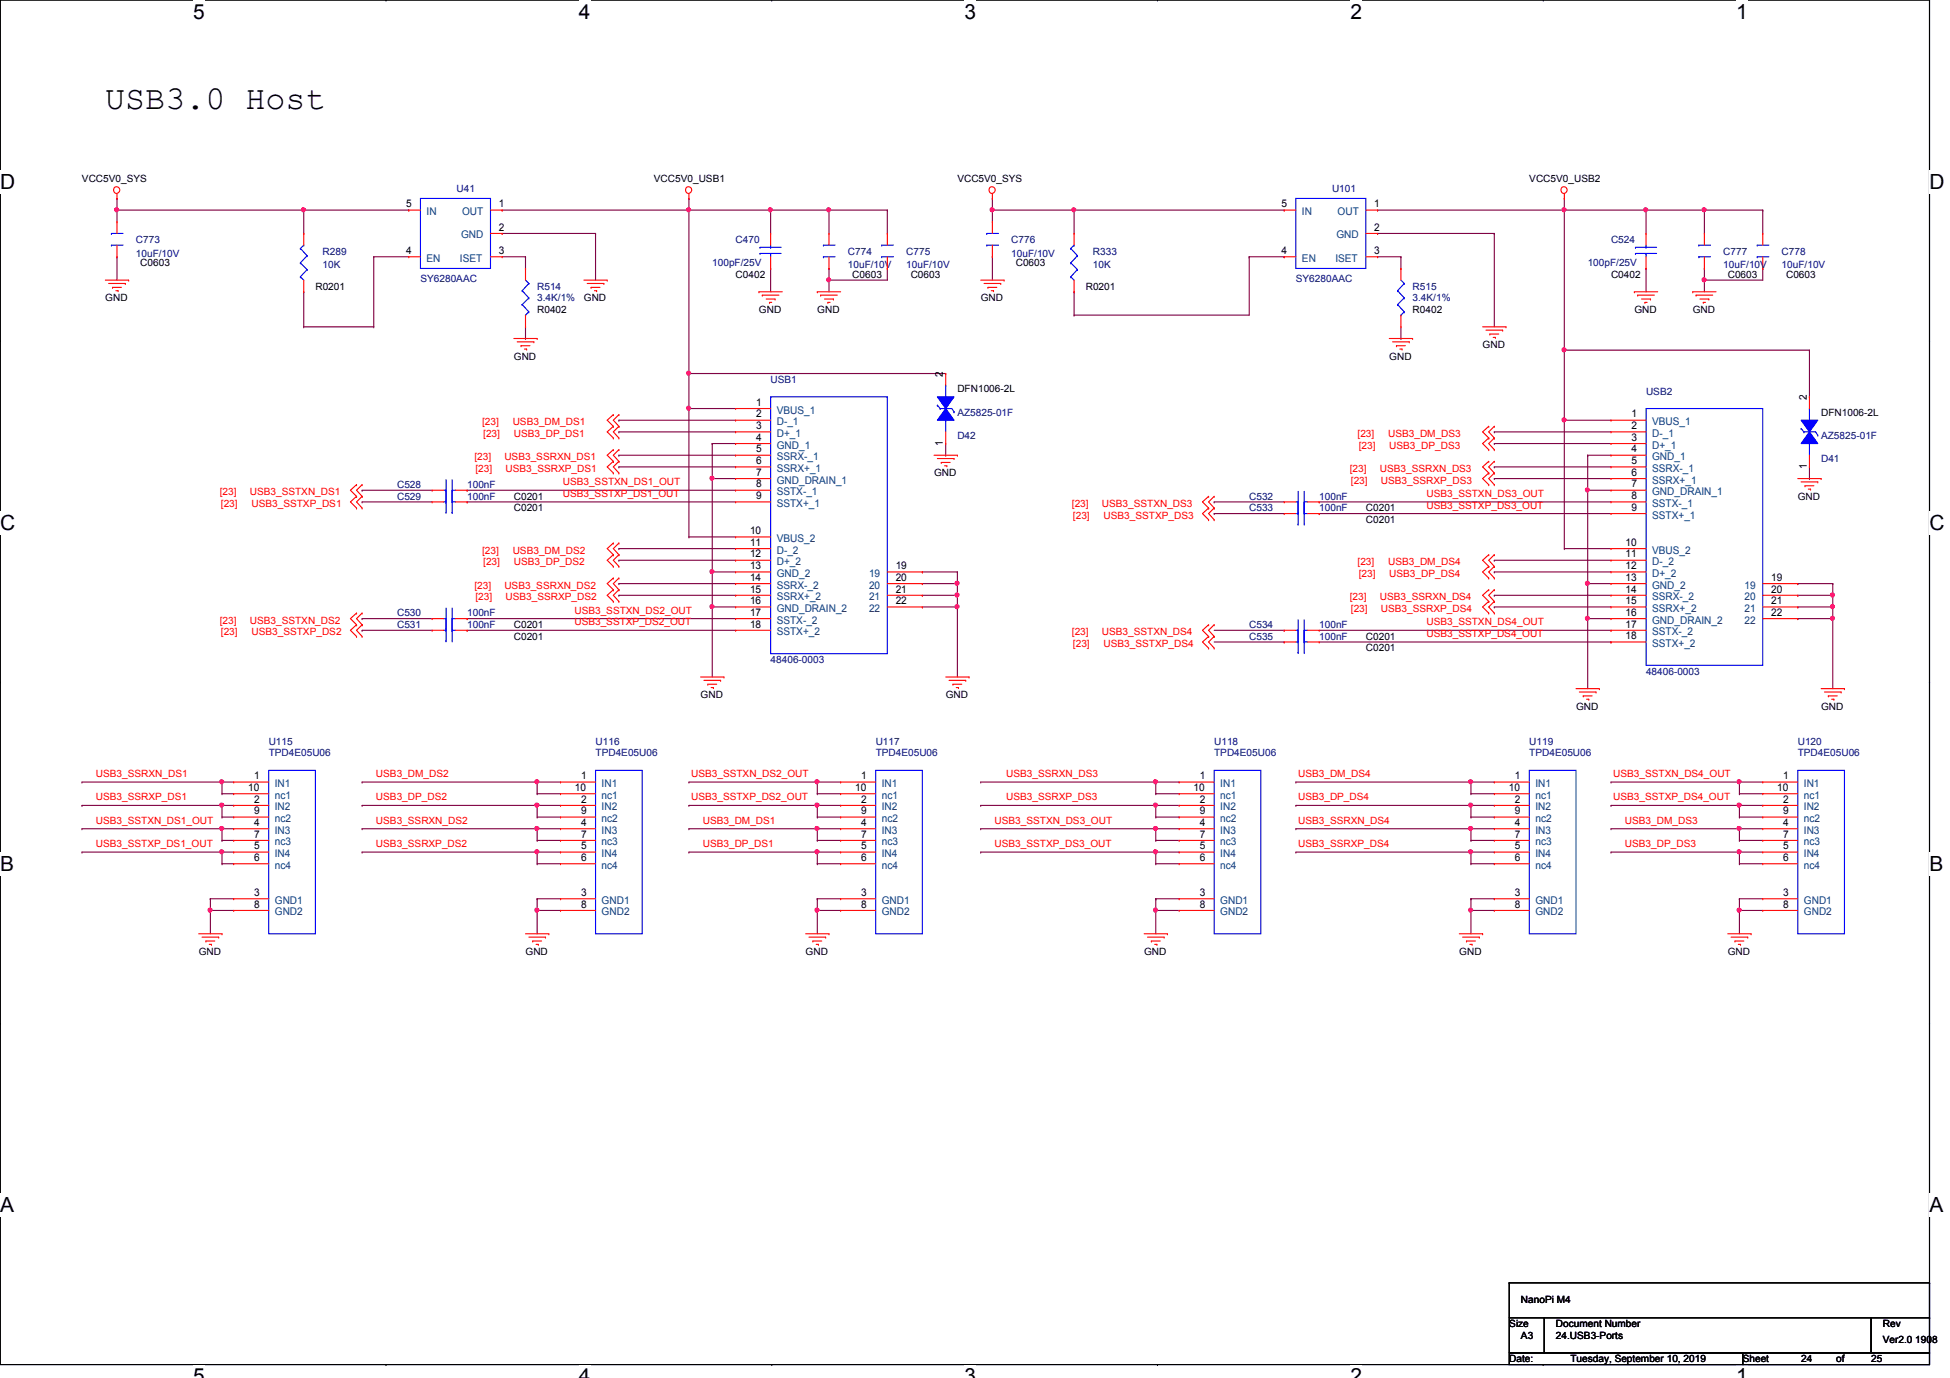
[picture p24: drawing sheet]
<svg xmlns="http://www.w3.org/2000/svg" width="297mm" height="210mm" viewBox="0 0 297 210" stroke-linecap="round" stroke-linejoin="round" font-family="sans-serif">
<defs><g id="words">
<text font-size="5.1" x="16" y="16.6">USB3.0 Host</text>
<g font-size="3.2">
<text x="29.4" y="2.9">5</text>
<text x="88.2" y="2.9">4</text>
<text x="146.9" y="2.9">3</text>
<text x="205.7" y="2.9">2</text>
<text x="264.5" y="2.9">1</text>
<text x="0" y="28.8">D</text>
<text x="293.9" y="28.8">D</text>
<text x="0" y="80.7">C</text>
<text x="293.9" y="80.7">C</text>
<text x="0" y="132.7">B</text>
<text x="293.9" y="132.7">B</text>
<text x="0" y="184.7">A</text>
<text x="293.9" y="184.7">A</text>
<text x="29.4" y="210.7">5</text>
<text x="88.2" y="210.7">4</text>
<text x="146.9" y="210.7">3</text>
<text x="205.7" y="210.7">2</text>
<text x="264.5" y="210.7">1</text>
</g>
<g font-size="1.6">
<text x="61.8" y="31.6">5</text>
<text x="76" y="31.6">1</text>
<text x="76" y="35.1">2</text>
<text x="195.2" y="31.6">5</text>
<text x="209.3" y="31.6">1</text>
<text x="209.3" y="35.1">2</text>
<text x="61.8" y="38.7">4</text>
<text x="76" y="38.7">3</text>
<text x="195.2" y="38.7">4</text>
<text x="209.3" y="38.7">3</text>
<text x="143.6" y="57.4" transform="rotate(-90 143.6 57.4)">2</text>
<text x="115.2" y="61.8">1</text>
<text x="115.2" y="63.6">2</text>
<text x="115.2" y="65.4">3</text>
<text x="248.5" y="63.6">1</text>
<text x="248.5" y="65.4">2</text>
<text x="275.2" y="61" transform="rotate(-90 275.2 61)">2</text>
<text x="115.2" y="67.1">4</text>
<text x="115.2" y="68.9">5</text>
<text x="115.2" y="70.7">6</text>
<text x="143.6" y="67.9" transform="rotate(-90 143.6 67.9)">1</text>
<text x="248.5" y="67.1">3</text>
<text x="248.5" y="68.9">4</text>
<text x="248.5" y="70.7">5</text>
<text x="275.2" y="71.5" transform="rotate(-90 275.2 71.5)">1</text>
<text x="115.2" y="72.5">7</text>
<text x="115.2" y="74.3">8</text>
<text x="115.2" y="76">9</text>
<text x="248.5" y="72.5">6</text>
<text x="248.5" y="74.3">7</text>
<text x="248.5" y="76">8</text>
<text x="248.5" y="77.8">9</text>
<text x="114.3" y="81.4">10</text>
<text x="114.3" y="83.1">11</text>
<text x="247.6" y="83.1">10</text>
<text x="114.3" y="84.9">12</text>
<text x="114.3" y="86.7">13</text>
<text x="114.3" y="88.5">14</text>
<text x="136.4" y="86.7">19</text>
<text x="136.4" y="88.5">20</text>
<text x="247.6" y="84.9">11</text>
<text x="247.6" y="86.7">12</text>
<text x="247.6" y="88.5">13</text>
<text x="269.8" y="88.5">19</text>
<text x="114.3" y="90.3">15</text>
<text x="114.3" y="92">16</text>
<text x="114.3" y="93.8">17</text>
<text x="114.3" y="95.6">18</text>
<text x="136.4" y="90.3">21</text>
<text x="136.4" y="92">22</text>
<text x="247.6" y="90.3">14</text>
<text x="247.6" y="92">15</text>
<text x="247.6" y="93.8">16</text>
<text x="247.6" y="95.6">17</text>
<text x="269.8" y="90.3">20</text>
<text x="269.8" y="92">21</text>
<text x="269.8" y="93.8">22</text>
<text x="247.6" y="97.4">18</text>
<text x="38.7" y="118.7">1</text>
<text x="88.5" y="118.7">1</text>
<text x="131.2" y="118.7">1</text>
<text x="182.7" y="118.7">1</text>
<text x="230.8" y="118.7">1</text>
<text x="271.7" y="118.7">1</text>
<text x="37.8" y="120.5">10</text>
<text x="38.7" y="122.3">2</text>
<text x="38.7" y="125.8">4</text>
<text x="38.7" y="124">9</text>
<text x="87.6" y="120.5">10</text>
<text x="88.5" y="122.3">2</text>
<text x="88.5" y="125.8">4</text>
<text x="88.5" y="124">9</text>
<text x="130.3" y="120.5">10</text>
<text x="131.2" y="122.3">2</text>
<text x="131.2" y="125.8">4</text>
<text x="131.2" y="124">9</text>
<text x="181.8" y="120.5">10</text>
<text x="182.7" y="122.3">2</text>
<text x="182.7" y="125.8">4</text>
<text x="182.7" y="124">9</text>
<text x="229.8" y="120.5">10</text>
<text x="230.8" y="122.3">2</text>
<text x="230.8" y="125.8">4</text>
<text x="230.8" y="124">9</text>
<text x="270.7" y="120.5">10</text>
<text x="271.7" y="122.3">2</text>
<text x="271.7" y="125.8">4</text>
<text x="271.7" y="124">9</text>
<text x="38.7" y="129.4">5</text>
<text x="38.7" y="131.1">6</text>
<text x="38.7" y="127.6">7</text>
<text x="88.5" y="129.4">5</text>
<text x="88.5" y="131.1">6</text>
<text x="88.5" y="127.6">7</text>
<text x="131.2" y="129.4">5</text>
<text x="131.2" y="131.1">6</text>
<text x="131.2" y="127.6">7</text>
<text x="182.7" y="129.4">5</text>
<text x="182.7" y="131.1">6</text>
<text x="182.7" y="127.6">7</text>
<text x="230.8" y="129.4">5</text>
<text x="230.8" y="131.1">6</text>
<text x="230.8" y="127.6">7</text>
<text x="271.7" y="129.4">5</text>
<text x="271.7" y="131.1">6</text>
<text x="271.7" y="127.6">7</text>
<text x="38.7" y="136.5">3</text>
<text x="88.5" y="136.5">3</text>
<text x="131.2" y="136.5">3</text>
<text x="182.7" y="136.5">3</text>
<text x="230.8" y="136.5">3</text>
<text x="271.7" y="136.5">3</text>
<text x="38.7" y="138.3">8</text>
<text x="88.5" y="138.3">8</text>
<text x="131.2" y="138.3">8</text>
<text x="182.7" y="138.3">8</text>
<text x="230.8" y="138.3">8</text>
<text x="271.7" y="138.3">8</text>
</g>
<g font-size="1.6" fill="#004080">
<text x="65" y="32.8">IN</text>
<text x="70.4" y="32.8">OUT</text>
<text x="198.3" y="32.8">IN</text>
<text x="203.7" y="32.8">OUT</text>
<text x="65" y="39.9">EN</text>
<text x="70.1" y="39.9">ISET</text>
<text x="70.2" y="36.3">GND</text>
<text x="198.3" y="39.9">EN</text>
<text x="203.4" y="39.9">ISET</text>
<text x="203.6" y="36.3">GND</text>
<text x="118.3" y="63">VBUS_1</text>
<text x="118.3" y="64.8">D-_1</text>
<text x="251.7" y="64.8">VBUS_1</text>
<text x="118.3" y="66.5">D+_1</text>
<text x="118.3" y="68.3">GND_1</text>
<text x="118.3" y="70.1">SSRX-_1</text>
<text x="118.3" y="71.9">SSRX+_1</text>
<text x="251.7" y="66.5">D-_1</text>
<text x="251.7" y="68.3">D+_1</text>
<text x="251.7" y="70.1">GND_1</text>
<text x="251.7" y="71.9">SSRX-_1</text>
<text x="118.3" y="73.7">GND_DRAIN_1</text>
<text x="118.3" y="75.4">SSTX-_1</text>
<text x="118.3" y="77.2">SSTX+_1</text>
<text x="251.7" y="73.7">SSRX+_1</text>
<text x="251.7" y="75.4">GND_DRAIN_1</text>
<text x="251.7" y="77.2">SSTX-_1</text>
<text x="118.3" y="82.6">VBUS_2</text>
<text x="251.7" y="79">SSTX+_1</text>
<text x="118.3" y="84.3">D-_2</text>
<text x="118.3" y="86.1">D+_2</text>
<text x="118.3" y="87.9">GND_2</text>
<text x="118.3" y="89.7">SSRX-_2</text>
<text x="132.4" y="87.9">19</text>
<text x="132.4" y="89.7">20</text>
<text x="251.7" y="84.3">VBUS_2</text>
<text x="251.7" y="86.1">D-_2</text>
<text x="251.7" y="87.9">D+_2</text>
<text x="251.7" y="89.7">GND_2</text>
<text x="265.7" y="89.7">19</text>
<text x="118.3" y="91.4">SSRX+_2</text>
<text x="118.3" y="93.2">GND_DRAIN_2</text>
<text x="118.3" y="95">SSTX-_2</text>
<text x="132.4" y="91.4">21</text>
<text x="132.4" y="93.2">22</text>
<text x="251.7" y="91.4">SSRX-_2</text>
<text x="251.7" y="93.2">SSRX+_2</text>
<text x="251.7" y="95">GND_DRAIN_2</text>
<text x="265.7" y="91.4">20</text>
<text x="265.7" y="93.2">21</text>
<text x="265.7" y="95">22</text>
<text x="118.3" y="96.8">SSTX+_2</text>
<text x="251.7" y="96.8">SSTX-_2</text>
<text x="251.7" y="98.6">SSTX+_2</text>
<text x="41.9" y="119.9">IN1</text>
<text x="91.6" y="119.9">IN1</text>
<text x="134.3" y="119.9">IN1</text>
<text x="185.9" y="119.9">IN1</text>
<text x="233.9" y="119.9">IN1</text>
<text x="274.8" y="119.9">IN1</text>
<text x="41.9" y="123.4">IN2</text>
<text x="41.9" y="125.2">nc2</text>
<text x="41.9" y="121.7">nc1</text>
<text x="91.6" y="123.4">IN2</text>
<text x="91.6" y="125.2">nc2</text>
<text x="91.6" y="121.7">nc1</text>
<text x="134.3" y="123.4">IN2</text>
<text x="134.3" y="125.2">nc2</text>
<text x="134.3" y="121.7">nc1</text>
<text x="185.9" y="123.4">IN2</text>
<text x="185.9" y="125.2">nc2</text>
<text x="185.9" y="121.7">nc1</text>
<text x="233.9" y="123.4">IN2</text>
<text x="233.9" y="125.2">nc2</text>
<text x="233.9" y="121.7">nc1</text>
<text x="274.8" y="123.4">IN2</text>
<text x="274.8" y="125.2">nc2</text>
<text x="274.8" y="121.7">nc1</text>
<text x="41.9" y="127">IN3</text>
<text x="41.9" y="130.6">IN4</text>
<text x="41.9" y="128.8">nc3</text>
<text x="91.6" y="127">IN3</text>
<text x="91.6" y="130.6">IN4</text>
<text x="91.6" y="128.8">nc3</text>
<text x="134.3" y="127">IN3</text>
<text x="134.3" y="130.6">IN4</text>
<text x="134.3" y="128.8">nc3</text>
<text x="185.9" y="127">IN3</text>
<text x="185.9" y="130.6">IN4</text>
<text x="185.9" y="128.8">nc3</text>
<text x="233.9" y="127">IN3</text>
<text x="233.9" y="130.6">IN4</text>
<text x="233.9" y="128.8">nc3</text>
<text x="274.8" y="127">IN3</text>
<text x="274.8" y="130.6">IN4</text>
<text x="274.8" y="128.8">nc3</text>
<text x="41.9" y="132.3">nc4</text>
<text x="41.9" y="137.7">GND1</text>
<text x="91.6" y="132.3">nc4</text>
<text x="91.6" y="137.7">GND1</text>
<text x="134.3" y="132.3">nc4</text>
<text x="134.3" y="137.7">GND1</text>
<text x="185.9" y="132.3">nc4</text>
<text x="185.9" y="137.7">GND1</text>
<text x="233.9" y="132.3">nc4</text>
<text x="233.9" y="137.7">GND1</text>
<text x="274.8" y="132.3">nc4</text>
<text x="274.8" y="137.7">GND1</text>
<text x="41.9" y="139.4">GND2</text>
<text x="91.6" y="139.4">GND2</text>
<text x="134.3" y="139.4">GND2</text>
<text x="185.9" y="139.4">GND2</text>
<text x="233.9" y="139.4">GND2</text>
<text x="274.8" y="139.4">GND2</text>
</g>
<g font-size="1.5">
<text x="12.5" y="27.8">VCC5V0_SYS</text>
<text x="99.6" y="27.8">VCC5V0_USB1</text>
<text x="145.8" y="27.8">VCC5V0_SYS</text>
<text x="233" y="27.8">VCC5V0_USB2</text>
<text x="21.4" y="40.6">C0603</text>
<text x="154.7" y="40.6">C0603</text>
<text x="16" y="45.9">GND</text>
<text x="48" y="44.1">R0201</text>
<text x="81.8" y="47.7">R0402</text>
<text x="88.9" y="45.9">GND</text>
<text x="112.1" y="42.3">C0402</text>
<text x="115.6" y="47.7">GND</text>
<text x="124.5" y="47.7">GND</text>
<text x="129.8" y="42.3">C0603</text>
<text x="138.7" y="42.3">C0603</text>
<text x="149.4" y="45.9">GND</text>
<text x="165.4" y="44.1">R0201</text>
<text x="215.2" y="47.7">R0402</text>
<text x="245.4" y="42.3">C0402</text>
<text x="249" y="47.7">GND</text>
<text x="257.8" y="47.7">GND</text>
<text x="263.2" y="42.3">C0603</text>
<text x="272.1" y="42.3">C0603</text>
<text x="225.8" y="53">GND</text>
<text x="78.3" y="54.8">GND</text>
<text x="145.8" y="59.8">DFN1006-2L</text>
<text x="211.6" y="54.8">GND</text>
<text x="277.4" y="63.3">DFN1006-2L</text>
<text x="78.3" y="76.1">C0201</text>
<text x="78.3" y="77.9">C0201</text>
<text x="142.3" y="72.6">GND</text>
<text x="208.1" y="77.9">C0201</text>
<text x="273.9" y="76.1">GND</text>
<text x="208.1" y="79.7">C0201</text>
<text x="78.3" y="95.7">C0201</text>
<text x="78.3" y="97.5">C0201</text>
<text x="208.1" y="97.5">C0201</text>
<text x="208.1" y="99.2">C0201</text>
<text x="106.7" y="106.3">GND</text>
<text x="144.1" y="106.3">GND</text>
<text x="240.1" y="108.1">GND</text>
<text x="277.4" y="108.1">GND</text>
<text x="30.3" y="145.5">GND</text>
<text x="80" y="145.5">GND</text>
<text x="122.7" y="145.5">GND</text>
<text x="174.3" y="145.5">GND</text>
<text x="222.3" y="145.5">GND</text>
<text x="263.2" y="145.5">GND</text>
<text x="229.9" y="202.2">Size</text>
<text x="231.7" y="198.5">NanoPi M4</text>
<text x="231.7" y="204">A3</text>
<text x="237" y="202.2">Document Number</text>
<text x="237" y="204">24.USB3-Ports</text>
<text x="286.8" y="202.2">Rev</text>
<text x="229.9" y="207.5">Date:</text>
<text x="239.2" y="207.5">Tuesday, September 10, 2019</text>
<text x="265.5" y="207.5">Sheet</text>
<text x="274.4" y="207.5">24</text>
<text x="279.7" y="207.5">of</text>
<text x="285" y="207.5">25</text>
<text x="286.8" y="204.6">Ver2.0 1908</text>
</g>
<g font-size="1.5" fill="#000080">
<text x="69.6" y="29.2">U41</text>
<text x="202.9" y="29.2">U101</text>
<text x="20.7" y="37">C773</text>
<text x="20.7" y="39.1">10uF/10V</text>
<text x="49.1" y="38.8">R289</text>
<text x="49.1" y="40.9">10K</text>
<text x="108.5" y="40.6">100pF/25V</text>
<text x="112.1" y="37">C470</text>
<text x="129.2" y="38.8">C774</text>
<text x="129.2" y="40.9">10uF/10V</text>
<text x="138" y="38.8">C775</text>
<text x="138" y="40.9">10uF/10V</text>
<text x="154" y="37">C776</text>
<text x="154" y="39.1">10uF/10V</text>
<text x="166.5" y="38.8">R333</text>
<text x="166.5" y="40.9">10K</text>
<text x="241.8" y="40.6">100pF/25V</text>
<text x="245.4" y="37">C524</text>
<text x="262.5" y="38.8">C777</text>
<text x="262.5" y="40.9">10uF/10V</text>
<text x="271.4" y="38.8">C778</text>
<text x="271.4" y="40.9">10uF/10V</text>
<text x="64" y="43">SY6280AAC</text>
<text x="81.8" y="44.1">R514</text>
<text x="81.8" y="45.9">3.4K/1%</text>
<text x="197.4" y="43">SY6280AAC</text>
<text x="215.2" y="44.1">R515</text>
<text x="215.2" y="45.9">3.4K/1%</text>
<text x="117.4" y="58.3">USB1</text>
<text x="145.8" y="63.3">AZ5825-01F</text>
<text x="250.7" y="60.1">USB2</text>
<text x="145.8" y="66.9">D42</text>
<text x="277.4" y="70.4">D41</text>
<text x="277.4" y="66.9">AZ5825-01F</text>
<text x="60.5" y="74.3">C528</text>
<text x="60.5" y="76.1">C529</text>
<text x="71.2" y="74.3">100nF</text>
<text x="71.2" y="76.1">100nF</text>
<text x="190.3" y="76.1">C532</text>
<text x="190.3" y="77.9">C533</text>
<text x="201" y="76.1">100nF</text>
<text x="201" y="77.9">100nF</text>
<text x="60.5" y="93.9">C530</text>
<text x="60.5" y="95.7">C531</text>
<text x="71.2" y="93.9">100nF</text>
<text x="71.2" y="95.7">100nF</text>
<text x="190.3" y="95.7">C534</text>
<text x="201" y="95.7">100nF</text>
<text x="117.4" y="101">48406-0003</text>
<text x="190.3" y="97.5">C535</text>
<text x="201" y="97.5">100nF</text>
<text x="250.7" y="102.8">48406-0003</text>
<text x="40.9" y="113.5">U115</text>
<text x="90.7" y="113.5">U116</text>
<text x="133.4" y="113.5">U117</text>
<text x="185" y="113.5">U118</text>
<text x="233" y="113.5">U119</text>
<text x="273.9" y="113.5">U120</text>
<text x="40.9" y="115.2">TPD4E05U06</text>
<text x="90.7" y="115.2">TPD4E05U06</text>
<text x="133.4" y="115.2">TPD4E05U06</text>
<text x="185" y="115.2">TPD4E05U06</text>
<text x="233" y="115.2">TPD4E05U06</text>
<text x="273.9" y="115.2">TPD4E05U06</text>
</g>
<g font-size="1.5" fill="#f00">
<text x="73.4" y="64.8">[23]</text>
<text x="78.1" y="64.8">USB3_DM_DS1</text>
<text x="72.3" y="70.1">[23]</text>
<text x="72.4" y="71.9">[23]</text>
<text x="73.6" y="66.5">[23]</text>
<text x="76.8" y="70.1">USB3_SSRXN_DS1</text>
<text x="77" y="71.9">USB3_SSRXP_DS1</text>
<text x="78.3" y="66.5">USB3_DP_DS1</text>
<text x="205.6" y="71.9">[23]</text>
<text x="206.8" y="66.5">[23]</text>
<text x="207" y="68.3">[23]</text>
<text x="210.2" y="71.9">USB3_SSRXN_DS3</text>
<text x="211.5" y="66.5">USB3_DM_DS3</text>
<text x="211.6" y="68.3">USB3_DP_DS3</text>
<text x="33.5" y="75.4">[23]</text>
<text x="33.7" y="77.2">[23]</text>
<text x="38.1" y="75.4">USB3_SSTXN_DS1</text>
<text x="38.3" y="77.2">USB3_SSTXP_DS1</text>
<text x="85.7" y="73.9">USB3_SSTXN_DS1_OUT</text>
<text x="85.7" y="75.7">USB3_SSTXP_DS1_OUT</text>
<text x="163.3" y="77.2">[23]</text>
<text x="167.8" y="77.2">USB3_SSTXN_DS3</text>
<text x="205.8" y="73.7">[23]</text>
<text x="210.4" y="73.7">USB3_SSRXP_DS3</text>
<text x="217.3" y="75.7">USB3_SSTXN_DS3_OUT</text>
<text x="217.3" y="77.5">USB3_SSTXP_DS3_OUT</text>
<text x="163.4" y="79">[23]</text>
<text x="168.1" y="79">USB3_SSTXP_DS3</text>
<text x="72.3" y="89.7">[23]</text>
<text x="73.4" y="84.3">[23]</text>
<text x="73.6" y="86.1">[23]</text>
<text x="76.8" y="89.7">USB3_SSRXN_DS2</text>
<text x="78.1" y="84.3">USB3_DM_DS2</text>
<text x="78.3" y="86.1">USB3_DP_DS2</text>
<text x="206.8" y="86.1">[23]</text>
<text x="207" y="87.9">[23]</text>
<text x="211.5" y="86.1">USB3_DM_DS4</text>
<text x="211.6" y="87.9">USB3_DP_DS4</text>
<text x="33.5" y="95">[23]</text>
<text x="38.1" y="95">USB3_SSTXN_DS2</text>
<text x="72.4" y="91.4">[23]</text>
<text x="77" y="91.4">USB3_SSRXP_DS2</text>
<text x="87.5" y="93.5">USB3_SSTXN_DS2_OUT</text>
<text x="87.5" y="95.3">USB3_SSTXP_DS2_OUT</text>
<text x="205.6" y="91.4">[23]</text>
<text x="205.8" y="93.2">[23]</text>
<text x="210.2" y="91.4">USB3_SSRXN_DS4</text>
<text x="210.4" y="93.2">USB3_SSRXP_DS4</text>
<text x="217.3" y="95.3">USB3_SSTXN_DS4_OUT</text>
<text x="33.7" y="96.8">[23]</text>
<text x="38.3" y="96.8">USB3_SSTXP_DS2</text>
<text x="163.3" y="96.8">[23]</text>
<text x="163.4" y="98.6">[23]</text>
<text x="167.8" y="96.8">USB3_SSTXN_DS4</text>
<text x="168.1" y="98.6">USB3_SSTXP_DS4</text>
<text x="217.3" y="97">USB3_SSTXP_DS4_OUT</text>
<text x="14.6" y="118.4">USB3_SSRXN_DS1</text>
<text x="57.3" y="118.4">USB3_DM_DS2</text>
<text x="105.3" y="118.4">USB3_SSTXN_DS2_OUT</text>
<text x="153.3" y="118.4">USB3_SSRXN_DS3</text>
<text x="197.7" y="118.4">USB3_DM_DS4</text>
<text x="245.7" y="118.4">USB3_SSTXN_DS4_OUT</text>
<text x="14.6" y="121.9">USB3_SSRXP_DS1</text>
<text x="14.6" y="125.5">USB3_SSTXN_DS1_OUT</text>
<text x="57.3" y="121.9">USB3_DP_DS2</text>
<text x="57.3" y="125.5">USB3_SSRXN_DS2</text>
<text x="105.3" y="121.9">USB3_SSTXP_DS2_OUT</text>
<text x="107.1" y="125.5">USB3_DM_DS1</text>
<text x="151.5" y="125.5">USB3_SSTXN_DS3_OUT</text>
<text x="153.3" y="121.9">USB3_SSRXP_DS3</text>
<text x="197.7" y="121.9">USB3_DP_DS4</text>
<text x="197.7" y="125.5">USB3_SSRXN_DS4</text>
<text x="245.7" y="121.9">USB3_SSTXP_DS4_OUT</text>
<text x="247.5" y="125.5">USB3_DM_DS3</text>
<text x="14.6" y="129">USB3_SSTXP_DS1_OUT</text>
<text x="57.3" y="129">USB3_SSRXP_DS2</text>
<text x="107.1" y="129">USB3_DP_DS1</text>
<text x="151.5" y="129">USB3_SSTXP_DS3_OUT</text>
<text x="197.7" y="129">USB3_SSRXP_DS4</text>
<text x="247.5" y="129">USB3_DP_DS3</text>
</g>
</g></defs>
<path d="M0 0h293.9v207.9h-293.9z" fill="none" stroke="#000" stroke-width=".17"/>
<g fill="#fff">
<path d="M29.4 0h1.8v3.6h-1.8z"/>
<path d="M29.4 207.9h1.8v2h-1.8z"/>
</g>
<path d="M58.8 0h.1M58.8 207.9h.1" fill="none" stroke="#000" stroke-width=".17"/>
<g fill="#fff">
<path d="M88.2 0h1.8v3.6h-1.8z"/>
<path d="M88.2 207.9h1.8v2h-1.8z"/>
</g>
<path d="M117.6 0h.1M117.6 207.9h.1" fill="none" stroke="#000" stroke-width=".17"/>
<g fill="#fff">
<path d="M146.9 0h1.8v3.6h-1.8z"/>
<path d="M146.9 207.9h1.8v2h-1.8z"/>
</g>
<path d="M176.3 0h.1M176.3 207.9h.1" fill="none" stroke="#000" stroke-width=".17"/>
<g fill="#fff">
<path d="M205.7 0h1.8v3.6h-1.8z"/>
<path d="M205.7 207.9h1.8v2h-1.8z"/>
</g>
<path d="M235.1 0h.1M235.1 207.9h.1" fill="none" stroke="#000" stroke-width=".17"/>
<g fill="#fff">
<path d="M264.5 0h1.7v3.6h-1.7z"/>
<path d="M264.5 207.9h1.7v2h-1.7z"/>
<path d="M0 25.9h2.3v3.6h-2.3z"/>
<path d="M293.9 25.9h2.3v3.6h-2.3z"/>
<path d="M0 77.8h2.3v3.6h-2.3z"/>
<path d="M293.9 77.8h2.3v3.6h-2.3z"/>
</g>
<path d="M0 51.9h.1M293.9 51.9h.1" fill="none" stroke="#000" stroke-width=".17"/>
<g fill="#fff">
<path d="M0 129.8h2.2v3.6h-2.2z"/>
<path d="M293.9 129.8h2.1v3.6h-2.1z"/>
</g>
<path d="M0 103.9h.1M293.9 103.9h.1" fill="none" stroke="#000" stroke-width=".17"/>
<path d="M0 103.9h.1M293.9 103.9h.1" fill="none" stroke="#000" stroke-width=".15"/>
<g fill="#fff">
<path d="M0 181.8h2.2v3.6h-2.2z"/>
<path d="M293.9 181.8h2.1v3.6h-2.1z"/>
</g>
<path d="M0 155.9h.1M293.9 155.9h.1" fill="none" stroke="#000" stroke-width=".17"/>
<path d="M104.9 32v24.9M104.9 56.9h.1" fill="none" stroke="#800040" stroke-width=".17"/>
<circle cx="104.9" cy="32" r=".31" fill="#f0f"/>
<circle cx="104.9" cy="32" r=".31" fill="none" stroke="#f0f" stroke-width=".17"/>
<circle cx="104.9" cy="56.8" r=".31" fill="#f0f"/>
<circle cx="104.9" cy="56.8" r=".31" fill="none" stroke="#f0f" stroke-width=".17"/>
<path d="M104.9 32h.1M104.9 32h21.4M117.4 32h.1M117.4 32v3.6M126.3 32h.1M126.3 32v3.6M117.4 40.9h.1M117.4 40.9v3.5M126.3 42.7h.1M126.3 42.7v1.7" fill="none" stroke="#800040" stroke-width=".17"/>
<circle cx="117.3" cy="32" r=".31" fill="#f0f"/>
<circle cx="117.3" cy="32" r=".31" fill="none" stroke="#f0f" stroke-width=".17"/>
<path d="M126.3 32h.1M126.3 32h8.9" fill="none" stroke="#800040" stroke-width=".17"/>
<circle cx="126.2" cy="32" r=".31" fill="#f0f"/>
<circle cx="126.2" cy="32" r=".31" fill="none" stroke="#f0f" stroke-width=".17"/>
<path d="M135.2 32h.1M135.2 32v3.6M126.3 42.7h.1M126.3 42.7h8.9" fill="none" stroke="#800040" stroke-width=".17"/>
<circle cx="126.2" cy="42.6" r=".31" fill="#f0f"/>
<circle cx="126.2" cy="42.6" r=".31" fill="none" stroke="#f0f" stroke-width=".17"/>
<path d="M17.8 32h28.5M46.3 32h.1M76.5 32h.1M76.5 32h28.4M90.7 35.6h.1M90.7 35.6v7.1M126.3 40.9h.1M126.3 40.9v1.8M135.2 40.9h.1M135.2 40.9v1.8" fill="none" stroke="#800040" stroke-width=".17"/>
<circle cx="17.8" cy="32" r=".31" fill="#f0f"/>
<circle cx="17.8" cy="32" r=".31" fill="none" stroke="#f0f" stroke-width=".17"/>
<circle cx="46.2" cy="32" r=".31" fill="#f0f"/>
<circle cx="46.2" cy="32" r=".31" fill="none" stroke="#f0f" stroke-width=".17"/>
<g fill="none" stroke="#800040" stroke-width=".17">
<path d="M17.8 30.2h.1M17.8 39.1h.1M17.8 32h.1M17.8 30.2v3.6M17.8 39.1v3.6M56.9 39.1h.1M56.9 39.1h5.4M56.9 39.1v10.7M76.5 35.6h.1M76.5 35.6h14.2M46.3 49.8h.1M46.3 49.8h10.6"/>
<path d="M56.9 49.8h.1M104.9 62.2h.1M104.9 62.2h7.2M104.9 62.2v19.6M104.9 81.8h.1M104.9 81.8h7.2"/>
</g>
<circle cx="104.9" cy="62.2" r=".31" fill="#f0f"/>
<circle cx="104.9" cy="62.2" r=".31" fill="none" stroke="#f0f" stroke-width=".17"/>
<g fill="none" stroke="#800040" stroke-width=".17">
<path d="M108.5 67.6h.1M108.5 67.6v5.3M108.5 67.6h3.6M108.5 87.1h.1M108.5 87.1v5.4M108.5 87.1h3.6M140.5 87.1h.1M140.5 88.9h.1M140.5 87.1h5.3M140.5 88.9h5.3M145.8 87.1h.1M145.8 88.9h.1"/>
<path d="M145.8 87.1v3.6"/>
</g>
<circle cx="145.8" cy="88.8" r=".31" fill="#f0f"/>
<circle cx="145.8" cy="88.8" r=".31" fill="none" stroke="#f0f" stroke-width=".17"/>
<path d="M140.5 90.7h.1M140.5 90.7h5.3M145.8 90.7h.1M145.8 90.7v1.8" fill="none" stroke="#800040" stroke-width=".17"/>
<circle cx="145.8" cy="92.4" r=".31" fill="#f0f"/>
<circle cx="145.8" cy="92.4" r=".31" fill="none" stroke="#f0f" stroke-width=".17"/>
<circle cx="145.8" cy="90.6" r=".31" fill="#f0f"/>
<circle cx="145.8" cy="90.6" r=".31" fill="none" stroke="#f0f" stroke-width=".17"/>
<path d="M108.5 72.9h.1M108.5 72.9h3.6M108.5 72.9v14.2M140.5 92.5h.1M140.5 92.5h5.3M145.8 92.5h.1M145.8 92.5v10.6" fill="none" stroke="#800040" stroke-width=".17"/>
<circle cx="108.4" cy="87.1" r=".31" fill="#f0f"/>
<circle cx="108.4" cy="87.1" r=".31" fill="none" stroke="#f0f" stroke-width=".17"/>
<circle cx="108.4" cy="72.8" r=".31" fill="#f0f"/>
<circle cx="108.4" cy="72.8" r=".31" fill="none" stroke="#f0f" stroke-width=".17"/>
<path d="M108.5 92.5h.1M108.5 92.5h3.6" fill="none" stroke="#800040" stroke-width=".17"/>
<circle cx="108.4" cy="92.4" r=".31" fill="#f0f"/>
<circle cx="108.4" cy="92.4" r=".31" fill="none" stroke="#f0f" stroke-width=".17"/>
<path d="M238.3 32v21.3M238.3 53.3h.1M108.5 92.5h.1M108.5 92.5v10.6" fill="none" stroke="#800040" stroke-width=".17"/>
<circle cx="238.2" cy="53.3" r=".31" fill="#f0f"/>
<circle cx="238.2" cy="53.3" r=".31" fill="none" stroke="#f0f" stroke-width=".17"/>
<path d="M238.3 64h.1M238.3 64h7.1M238.3 64v19.6M238.3 83.6h.1M238.3 83.6h7.1" fill="none" stroke="#800040" stroke-width=".17"/>
<circle cx="238.2" cy="64" r=".31" fill="#f0f"/>
<circle cx="238.2" cy="64" r=".31" fill="none" stroke="#f0f" stroke-width=".17"/>
<g fill="none" stroke="#800040" stroke-width=".17">
<path d="M241.8 69.3h.1M241.8 69.3v5.4M241.8 69.3h3.6M241.8 88.9h.1M241.8 88.9v5.3M241.8 88.9h3.6M273.9 88.9h.1M273.9 90.7h.1M273.9 88.9h5.3M273.9 90.7h5.3M279.2 88.9h.1M279.2 90.7h.1"/>
<path d="M279.2 88.9v3.6"/>
</g>
<circle cx="279.1" cy="92.4" r=".31" fill="#f0f"/>
<circle cx="279.1" cy="92.4" r=".31" fill="none" stroke="#f0f" stroke-width=".17"/>
<circle cx="279.1" cy="90.6" r=".31" fill="#f0f"/>
<circle cx="279.1" cy="90.6" r=".31" fill="none" stroke="#f0f" stroke-width=".17"/>
<path d="M273.9 92.5h.1M273.9 94.2h.1M273.9 92.5h5.3M273.9 94.2h5.3M279.2 92.5h.1M279.2 94.2h.1M279.2 92.5v12.4" fill="none" stroke="#800040" stroke-width=".17"/>
<circle cx="279.1" cy="94.2" r=".31" fill="#f0f"/>
<circle cx="279.1" cy="94.2" r=".31" fill="none" stroke="#f0f" stroke-width=".17"/>
<path d="M241.8 74.7h.1M241.8 74.7h3.6M241.8 74.7v14.2" fill="none" stroke="#800040" stroke-width=".17"/>
<circle cx="241.8" cy="88.8" r=".31" fill="#f0f"/>
<circle cx="241.8" cy="88.8" r=".31" fill="none" stroke="#f0f" stroke-width=".17"/>
<circle cx="241.8" cy="74.6" r=".31" fill="#f0f"/>
<circle cx="241.8" cy="74.6" r=".31" fill="none" stroke="#f0f" stroke-width=".17"/>
<path d="M241.8 94.2h.1M241.8 94.2h3.6M241.8 94.2v10.7" fill="none" stroke="#800040" stroke-width=".17"/>
<circle cx="241.8" cy="94.2" r=".31" fill="#f0f"/>
<circle cx="241.8" cy="94.2" r=".31" fill="none" stroke="#f0f" stroke-width=".17"/>
<path d="M250.7 32h.1M250.7 32h8.9M250.7 40.9h.1M250.7 40.9v3.5M259.6 42.7h.1M259.6 42.7v1.7" fill="none" stroke="#800040" stroke-width=".17"/>
<circle cx="259.6" cy="32" r=".31" fill="#f0f"/>
<circle cx="259.6" cy="32" r=".31" fill="none" stroke="#f0f" stroke-width=".17"/>
<circle cx="250.7" cy="32" r=".31" fill="#f0f"/>
<circle cx="250.7" cy="32" r=".31" fill="none" stroke="#f0f" stroke-width=".17"/>
<path d="M209.8 32h.1M209.8 32h28.5M227.6 35.6h.1M227.6 35.6v14.2" fill="none" stroke="#800040" stroke-width=".17"/>
<circle cx="238.2" cy="32" r=".31" fill="#f0f"/>
<circle cx="238.2" cy="32" r=".31" fill="none" stroke="#f0f" stroke-width=".17"/>
<path d="M163.6 32h32M195.6 32h.1" fill="none" stroke="#800040" stroke-width=".17"/>
<circle cx="163.6" cy="32" r=".31" fill="#f0f"/>
<circle cx="163.6" cy="32" r=".31" fill="none" stroke="#f0f" stroke-width=".17"/>
<path d="M151.2 30.2h.1M151.2 39.1h.1M151.2 32h.1M151.2 30.2v3.6M151.2 39.1v3.6M151.2 32h12.4M190.3 39.1h5.3M195.6 39.1h.1M209.8 35.6h.1M209.8 35.6h17.8" fill="none" stroke="#800040" stroke-width=".17"/>
<circle cx="151.1" cy="32" r=".31" fill="#f0f"/>
<circle cx="151.1" cy="32" r=".31" fill="none" stroke="#f0f" stroke-width=".17"/>
<g fill="none" stroke="#800040" stroke-width=".17">
<path d="M163.6 32h.1M163.6 32v3.6M190.3 39.1h.1M190.3 39.1v8.9h-26.7M238.3 32h.1M238.3 32h12.4M250.7 32h.1M250.7 32v3.6M259.6 32h.1M259.6 32v3.6M259.6 32h8.9M268.5 32h.1"/>
<path d="M268.5 32v3.6M163.6 44.4h.1M163.6 48h.1M163.6 44.4v3.6M259.6 42.7h.1M259.6 40.9h.1M259.6 40.9v1.8M268.5 40.9h.1M268.5 40.9v1.8h-8.9"/>
</g>
<circle cx="259.6" cy="42.6" r=".31" fill="#f0f"/>
<circle cx="259.6" cy="42.6" r=".31" fill="none" stroke="#f0f" stroke-width=".17"/>
<g fill="none" stroke="#800040" stroke-width=".17">
<path d="M104.9 30.2h.1M104.9 30.2v1.8M238.3 30.2h.1M238.3 30.2v1.8M55.2 76.5h.1M55.2 74.7h.1M55.2 76.5h10.6M55.2 74.7h10.6M71.2 74.7h.1M71.2 76.5h.1M71.2 76.5h40.9M71.2 74.7h40.9"/>
<path d="M94.3 64h.1M94.3 65.8h.1M94.3 69.3h.1M94.3 71.1h.1M94.3 64h17.8M94.3 65.8h17.8M94.3 69.3h17.8M94.3 71.1h17.8M55.2 96h.1M55.2 94.2h.1M55.2 96h10.6M55.2 94.2h10.6"/>
<path d="M71.2 94.2h.1M71.2 96h.1M71.2 96h40.9M71.2 94.2h40.9M94.3 88.9h.1M94.3 90.7h.1M94.3 85.3h.1M94.3 83.6h.1M94.3 88.9h17.8M94.3 90.7h17.8M94.3 85.3h17.8M94.3 83.6h17.8"/>
<path d="M32 136.9h.1M32 136.9v1.8"/>
</g>
<circle cx="32" cy="138.6" r=".31" fill="#f0f"/>
<circle cx="32" cy="138.6" r=".31" fill="none" stroke="#f0f" stroke-width=".17"/>
<path d="M12.5 119.1h.1M12.5 119.1h21.3M32 136.9h.1M32 138.7h.1M32 136.9h3.6M32 138.7h3.6M32 138.7v3.5" fill="none" stroke="#800040" stroke-width=".17"/>
<circle cx="33.8" cy="119.1" r=".31" fill="#f0f"/>
<circle cx="33.8" cy="119.1" r=".31" fill="none" stroke="#f0f" stroke-width=".17"/>
<path d="M33.8 119.1h.1M33.8 119.1v1.8M33.8 119.1h1.8M12.5 122.7h.1M12.5 122.7h21.3M33.8 120.9h.1M33.8 120.9h1.8" fill="none" stroke="#800040" stroke-width=".17"/>
<circle cx="33.8" cy="122.6" r=".31" fill="#f0f"/>
<circle cx="33.8" cy="122.6" r=".31" fill="none" stroke="#f0f" stroke-width=".17"/>
<path d="M12.5 126.2h.1M12.5 126.2h21.3M33.8 124.5h.1M33.8 122.7h.1M33.8 124.5h1.8M33.8 122.7v1.8M33.8 122.7h1.8" fill="none" stroke="#800040" stroke-width=".17"/>
<circle cx="33.8" cy="126.2" r=".31" fill="#f0f"/>
<circle cx="33.8" cy="126.2" r=".31" fill="none" stroke="#f0f" stroke-width=".17"/>
<path d="M12.5 129.8h.1M12.5 129.8h21.3M33.8 128h.1M33.8 126.2h.1M33.8 128h1.8M33.8 126.2v1.8M33.8 126.2h1.8" fill="none" stroke="#800040" stroke-width=".17"/>
<circle cx="33.8" cy="129.7" r=".31" fill="#f0f"/>
<circle cx="33.8" cy="129.7" r=".31" fill="none" stroke="#f0f" stroke-width=".17"/>
<path d="M33.8 131.6h.1M33.8 129.8h.1M33.8 131.6h1.8M33.8 129.8v1.8M33.8 129.8h1.8M81.8 136.9h.1M81.8 138.7h.1M81.8 136.9v5.3M81.8 136.9h3.6M81.8 138.7h3.6" fill="none" stroke="#800040" stroke-width=".17"/>
<circle cx="81.8" cy="138.6" r=".31" fill="#f0f"/>
<circle cx="81.8" cy="138.6" r=".31" fill="none" stroke="#f0f" stroke-width=".17"/>
<path d="M55.2 119.1h.1M55.2 119.1h26.6" fill="none" stroke="#800040" stroke-width=".17"/>
<circle cx="81.8" cy="119.1" r=".31" fill="#f0f"/>
<circle cx="81.8" cy="119.1" r=".31" fill="none" stroke="#f0f" stroke-width=".17"/>
<path d="M81.8 119.1h.1M81.8 119.1v1.8M81.8 119.1h3.6M55.2 122.7h.1M55.2 122.7h26.6M81.8 120.9h.1M81.8 120.9h3.6" fill="none" stroke="#800040" stroke-width=".17"/>
<circle cx="81.8" cy="122.6" r=".31" fill="#f0f"/>
<circle cx="81.8" cy="122.6" r=".31" fill="none" stroke="#f0f" stroke-width=".17"/>
<path d="M55.2 126.2h.1M55.2 126.2h26.6M81.8 124.5h.1M81.8 122.7h.1M81.8 124.5h3.6M81.8 122.7v1.8M81.8 122.7h3.6" fill="none" stroke="#800040" stroke-width=".17"/>
<circle cx="81.8" cy="126.2" r=".31" fill="#f0f"/>
<circle cx="81.8" cy="126.2" r=".31" fill="none" stroke="#f0f" stroke-width=".17"/>
<path d="M55.2 129.8h.1M55.2 129.8h26.6M81.8 128h.1M81.8 126.2h.1M81.8 128h3.6M81.8 126.2v1.8M81.8 126.2h3.6" fill="none" stroke="#800040" stroke-width=".17"/>
<circle cx="81.8" cy="129.7" r=".31" fill="#f0f"/>
<circle cx="81.8" cy="129.7" r=".31" fill="none" stroke="#f0f" stroke-width=".17"/>
<path d="M81.8 131.6h.1M81.8 129.8h.1M81.8 131.6h3.6M81.8 129.8v1.8M81.8 129.8h3.6M124.5 136.9h.1M124.5 138.7h.1M124.5 136.9v5.3M124.5 136.9h3.6M124.5 138.7h3.6" fill="none" stroke="#800040" stroke-width=".17"/>
<circle cx="124.4" cy="138.6" r=".31" fill="#f0f"/>
<circle cx="124.4" cy="138.6" r=".31" fill="none" stroke="#f0f" stroke-width=".17"/>
<path d="M104.9 119.1h.1M104.9 119.1h19.6" fill="none" stroke="#800040" stroke-width=".17"/>
<circle cx="124.4" cy="119.1" r=".31" fill="#f0f"/>
<circle cx="124.4" cy="119.1" r=".31" fill="none" stroke="#f0f" stroke-width=".17"/>
<path d="M124.5 119.1h.1M124.5 119.1v1.8M124.5 119.1h3.6M104.9 122.7h.1M104.9 122.7h19.6M124.5 120.9h.1M124.5 120.9h3.6" fill="none" stroke="#800040" stroke-width=".17"/>
<circle cx="124.4" cy="122.6" r=".31" fill="#f0f"/>
<circle cx="124.4" cy="122.6" r=".31" fill="none" stroke="#f0f" stroke-width=".17"/>
<path d="M104.9 126.2h.1M104.9 126.2h19.6M124.5 124.5h.1M124.5 122.7h.1M124.5 124.5h3.6M124.5 122.7v1.8M124.5 122.7h3.6" fill="none" stroke="#800040" stroke-width=".17"/>
<circle cx="124.4" cy="126.2" r=".31" fill="#f0f"/>
<circle cx="124.4" cy="126.2" r=".31" fill="none" stroke="#f0f" stroke-width=".17"/>
<path d="M104.9 129.8h.1M104.9 129.8h19.6M124.5 128h.1M124.5 126.2h.1M124.5 128h3.6M124.5 126.2v1.8M124.5 126.2h3.6" fill="none" stroke="#800040" stroke-width=".17"/>
<circle cx="124.4" cy="129.7" r=".31" fill="#f0f"/>
<circle cx="124.4" cy="129.7" r=".31" fill="none" stroke="#f0f" stroke-width=".17"/>
<g fill="none" stroke="#800040" stroke-width=".17">
<path d="M185 78.2h.1M185 76.5h.1M185 78.2h10.6M185 76.5h10.6M201 76.5h.1M201 78.2h.1M201 78.2h44.4M201 76.5h44.4M227.6 71.1h.1M227.6 72.9h.1M227.6 67.6h.1M227.6 65.8h.1"/>
<path d="M227.6 71.1h17.8M227.6 72.9h17.8M227.6 67.6h17.8M227.6 65.8h17.8M185 97.8h10.6M185 96h10.6M195.6 97.8h.1M195.6 96h.1M201 97.8h44.4M201 96h44.4M227.6 90.7h.1M227.6 92.5h.1"/>
<path d="M227.6 87.1h.1M227.6 85.3h.1M227.6 90.7h17.8M227.6 92.5h17.8M227.6 87.1h17.8M227.6 85.3h17.8M245.4 96h.1M245.4 97.8h.1M124.5 131.6h.1M124.5 129.8h.1M124.5 131.6h3.6M124.5 129.8v1.8"/>
<path d="M124.5 129.8h3.6M265 136.9h.1M265 138.7h.1M265 136.9v1.8M265 136.9h3.5M265 138.7h3.5"/>
</g>
<circle cx="264.9" cy="138.6" r=".31" fill="#f0f"/>
<circle cx="264.9" cy="138.6" r=".31" fill="none" stroke="#f0f" stroke-width=".17"/>
<path d="M245.4 119.1h.1M245.4 119.1h19.6M265 138.7h.1M265 138.7v3.5" fill="none" stroke="#800040" stroke-width=".17"/>
<circle cx="264.9" cy="119.1" r=".31" fill="#f0f"/>
<circle cx="264.9" cy="119.1" r=".31" fill="none" stroke="#f0f" stroke-width=".17"/>
<path d="M265 119.1h.1M265 119.1v1.8M265 119.1h3.5M245.4 122.7h.1M245.4 122.7h19.6M265 120.9h.1M265 120.9h3.5" fill="none" stroke="#800040" stroke-width=".17"/>
<circle cx="264.9" cy="122.6" r=".31" fill="#f0f"/>
<circle cx="264.9" cy="122.6" r=".31" fill="none" stroke="#f0f" stroke-width=".17"/>
<path d="M245.4 126.2h.1M245.4 126.2h19.6M265 124.5h.1M265 122.7h.1M265 124.5h3.5M265 122.7v1.8M265 122.7h3.5" fill="none" stroke="#800040" stroke-width=".17"/>
<circle cx="264.9" cy="126.2" r=".31" fill="#f0f"/>
<circle cx="264.9" cy="126.2" r=".31" fill="none" stroke="#f0f" stroke-width=".17"/>
<path d="M245.4 129.8h.1M245.4 129.8h19.6M265 128h.1M265 126.2h.1M265 128h3.5M265 126.2v1.8M265 126.2h3.5" fill="none" stroke="#800040" stroke-width=".17"/>
<circle cx="264.9" cy="129.7" r=".31" fill="#f0f"/>
<circle cx="264.9" cy="129.7" r=".31" fill="none" stroke="#f0f" stroke-width=".17"/>
<path d="M224.1 136.9h.1M224.1 138.7h.1M224.1 136.9v5.3M224.1 136.9h3.5M224.1 138.7h3.5M265 131.6h.1M265 129.8h.1M265 131.6h3.5M265 129.8v1.8M265 129.8h3.5" fill="none" stroke="#800040" stroke-width=".17"/>
<circle cx="224" cy="138.6" r=".31" fill="#f0f"/>
<circle cx="224" cy="138.6" r=".31" fill="none" stroke="#f0f" stroke-width=".17"/>
<path d="M197.4 119.1h.1M197.4 119.1h26.7" fill="none" stroke="#800040" stroke-width=".17"/>
<circle cx="224" cy="119.1" r=".31" fill="#f0f"/>
<circle cx="224" cy="119.1" r=".31" fill="none" stroke="#f0f" stroke-width=".17"/>
<path d="M224.1 119.1h.1M224.1 119.1v1.8M224.1 119.1h3.5M197.4 122.7h.1M197.4 122.7h26.7M224.1 120.9h.1M224.1 120.9h3.5" fill="none" stroke="#800040" stroke-width=".17"/>
<circle cx="224" cy="122.6" r=".31" fill="#f0f"/>
<circle cx="224" cy="122.6" r=".31" fill="none" stroke="#f0f" stroke-width=".17"/>
<path d="M197.4 126.2h.1M197.4 126.2h26.7M224.1 124.5h.1M224.1 122.7h.1M224.1 124.5h3.5M224.1 122.7v1.8M224.1 122.7h3.5" fill="none" stroke="#800040" stroke-width=".17"/>
<circle cx="224" cy="126.2" r=".31" fill="#f0f"/>
<circle cx="224" cy="126.2" r=".31" fill="none" stroke="#f0f" stroke-width=".17"/>
<path d="M197.4 129.8h.1M197.4 129.8h26.7M224.1 128h.1M224.1 126.2h.1M224.1 128h3.5M224.1 126.2v1.8M224.1 126.2h3.5" fill="none" stroke="#800040" stroke-width=".17"/>
<circle cx="224" cy="129.7" r=".31" fill="#f0f"/>
<circle cx="224" cy="129.7" r=".31" fill="none" stroke="#f0f" stroke-width=".17"/>
<path d="M176.1 136.9h.1M176.1 138.7h.1M176.1 136.9v1.8M176.1 136.9h3.5M176.1 138.7h3.5M224.1 131.6h.1M224.1 129.8h.1M224.1 131.6h3.5M224.1 129.8v1.8M224.1 129.8h3.5" fill="none" stroke="#800040" stroke-width=".17"/>
<circle cx="176" cy="138.6" r=".31" fill="#f0f"/>
<circle cx="176" cy="138.6" r=".31" fill="none" stroke="#f0f" stroke-width=".17"/>
<path d="M149.4 119.1h.1M149.4 119.1h26.7M176.1 138.7h.1M176.1 138.7v3.5" fill="none" stroke="#800040" stroke-width=".17"/>
<circle cx="176" cy="119.1" r=".31" fill="#f0f"/>
<circle cx="176" cy="119.1" r=".31" fill="none" stroke="#f0f" stroke-width=".17"/>
<path d="M176.1 119.1h.1M176.1 119.1v1.8M176.1 119.1h3.5M149.4 122.7h.1M149.4 122.7h26.7M176.1 120.9h.1M176.1 120.9h3.5" fill="none" stroke="#800040" stroke-width=".17"/>
<circle cx="176" cy="122.6" r=".31" fill="#f0f"/>
<circle cx="176" cy="122.6" r=".31" fill="none" stroke="#f0f" stroke-width=".17"/>
<path d="M149.4 126.2h.1M149.4 126.2h26.7M176.1 124.5h.1M176.1 122.7h.1M176.1 124.5h3.5M176.1 122.7v1.8M176.1 122.7h3.5" fill="none" stroke="#800040" stroke-width=".17"/>
<circle cx="176" cy="126.2" r=".31" fill="#f0f"/>
<circle cx="176" cy="126.2" r=".31" fill="none" stroke="#f0f" stroke-width=".17"/>
<path d="M149.4 129.8h.1M149.4 129.8h26.7M176.1 128h.1M176.1 126.2h.1M176.1 128h3.5M176.1 126.2v1.8M176.1 126.2h3.5" fill="none" stroke="#800040" stroke-width=".17"/>
<circle cx="176" cy="129.7" r=".31" fill="#f0f"/>
<circle cx="176" cy="129.7" r=".31" fill="none" stroke="#f0f" stroke-width=".17"/>
<g fill="none" stroke="#800040" stroke-width=".17">
<path d="M46.3 35.6h.1M62.3 32h.1M62.3 32h-16v3.6M76.5 39.1h3.5M80 39.1h.1M80 39.1v1.8M209.8 39.1h3.6M213.4 39.1h.1M213.4 39.1v1.8M46.3 44.4h.1M46.3 44.4v5.4M80 40.9h.1"/>
<path d="M80 51.6h.1M80 49.8v1.8M104.9 56.9h.1M104.9 56.9h39.2M104.9 56.9v5.3M213.4 40.9h.1M213.4 51.6h.1M213.4 49.8v1.8M275.6 53.3h.1M275.6 53.3h-37.3v10.7M275.6 53.3v7.2M104.9 62.2h.1"/>
<path d="M144.1 69.3h.1M144.1 67.6v1.7M238.3 64h.1M275.6 60.5h.1M275.6 72.9h.1M275.6 71.1v1.8M176.1 131.6h.1M176.1 129.8h.1M176.1 131.6h3.5M176.1 129.8v1.8M176.1 129.8h3.5"/>
</g>
<g fill="none" stroke="#f00" stroke-width=".17">
<path d="M17.8 30.2h.1M17.8 29.5v.7M104.9 30.2h.1M104.9 29.5v.7M126.3 35.6h.1M126.3 35.6v1.7M126.3 39.1v1.8M151.2 30.2h.1M151.2 29.5v.7M238.3 30.2h.1M238.3 29.5v.7M16 42.7h3.6"/>
<path d="M16.5 43.2h2.6M17.1 43.8h.1M17.1 43.8h1.4M17.6 44.3h.4M18 44.3h.1M19.1 43.2h.1M19.6 42.7h.1M78.3 51.6h3.5M78.8 52.1h2.5M79.4 52.7h.1M79.4 52.7h1.3M79.9 53.2h.3"/>
<path d="M80.2 53.2h.1M81.3 52.1h.1M81.8 51.6h.1M88.9 42.7h3.6M89.4 43.2h2.6M90 43.8h.1M90 43.8h1.4M90.5 44.3h.4M90.9 44.3h.1M92 43.2h.1M92.5 42.7h.1M115.6 44.4h.1"/>
<path d="M115.6 44.4h3.6M116.1 45h.1M116.1 45h2.6M116.7 45.6h1.4M117.2 46.1h.1M117.2 46.1h.4M118.1 45.6h.1M124.5 44.4h.1M124.5 44.4h3.6M125 45h.1M125 45h2.5M125.6 45.6h1.4"/>
<path d="M126.1 46.1h.1M126.1 46.1h.3M126.3 40.9h.1M127 45.6h.1M149.4 42.7h3.5M149.9 43.2h2.5M150.5 43.8h.1M150.5 43.8h1.3M151 44.3h.3M151.3 44.3h.1M152.4 43.2h.1M152.9 42.7h.1"/>
<path d="M211.6 51.6h3.6M212.1 52.1h2.6M212.7 52.7h.1M212.7 52.7h1.4M213.2 53.2h.4M213.4 40.9h.1M213.4 49.8h.1M213.4 40.9v1.8M213.4 48v1.8M213.6 53.2h.1M214.7 52.1h.1M215.2 51.6h.1"/>
<path d="M225.8 49.8h3.6M226.4 50.3h2.5M226.9 50.9h.1M226.9 50.9h1.4M227.5 51.4h.3M227.8 51.4h.1M228.9 50.3h.1M229.4 49.8h.1M249 44.4h.1M249 44.4h3.5M249.5 45h.1M249.5 45h2.5"/>
<path d="M250.1 45.6h1.3M250.6 46.1h.1M250.6 46.1h.3M251.4 45.6h.1M257.8 44.4h.1M257.8 44.4h3.6M258.4 45h.1M258.4 45h2.5M258.9 45.6h1.4M259.5 46.1h.1M259.5 46.1h.3M260.3 45.6h.1"/>
<path d="M54.3 75.6h.1M54.3 77.4h.1M54.3 73.8h.1M54.3 75.6l-.9 .9 .9 .9M54.3 73.8l-.9 .9 .9 .9M55.2 75.6h.1M55.2 77.4h.1M55.2 73.8h.1M55.2 75.6l-.9 .9 .9 .9M55.2 73.8l-.9 .9 .9 .9M93.4 68.5h.1M93.4 70.3h.1"/>
<path d="M93.4 72.1h.1M93.4 63.2h.1M93.4 64.9h.1M93.4 66.7h.1M93.4 68.5l-.9 .8 .9 1M93.4 70.3l-.9 .8 .9 1M93.4 63.2l-.9 .8 .9 .9M93.4 64.9l-.9 .9 .9 .9M94.3 68.5h.1M94.3 70.3h.1M94.3 72.1h.1M94.3 63.2h.1"/>
<path d="M94.3 64.9h.1M94.3 66.7h.1M94.3 68.5l-.9 .8 .9 1M94.3 70.3l-.9 .8 .9 1M94.3 63.2l-.9 .8 .9 .9M94.3 64.9l-.9 .9 .9 .9M142.3 69.3h3.5M142.8 69.8h2.5M143.4 70.4h.1M143.4 70.4h1.3M143.9 71h.3M144.2 71h.1"/>
<path d="M145.3 69.8h.1M145.8 69.3h.1M184.1 77.4h.1M184.1 79.2h.1M184.1 75.6h.1M184.1 77.4l-.9 .8 .9 1M184.1 75.6l-.9 .9 .9 .9M185 77.4h.1M185 79.2h.1M185 75.6h.1M185 77.4l-.9 .8 .9 1M185 75.6l-.9 .9 .9 .9"/>
<path d="M226.8 70.3h.1M226.8 72.1h.1M226.8 73.8h.1M226.8 64.9h.1M226.8 66.7h.1M226.8 68.5h.1M226.8 70.3l-1 .8 1 1M226.8 72.1l-1 .8 1 .9M226.8 64.9l-1 .9 1 .9M226.8 66.7l-1 .9 1 .9M227.6 70.3h.1M227.6 72.1h.1"/>
<path d="M227.6 73.8h.1M227.6 64.9h.1M227.6 66.7h.1M227.6 68.5h.1M227.6 70.3l-.8 .8 .8 1M227.6 72.1l-.8 .8 .8 .9M227.6 64.9l-.8 .9 .8 .9M227.6 66.7l-.8 .9 .8 .9M273.9 72.9h3.5M274.4 73.4h2.5M275 74h.1M275 74h1.3"/>
<path d="M275.5 74.5h.3M275.8 74.5h.1M276.9 73.4h.1M277.4 72.9h.1M54.3 95.2h.1M54.3 96.9h.1M54.3 93.4h.1M54.3 95.2l-.9 .8 .9 .9M54.3 93.4l-.9 .8 .9 1M55.2 95.2h.1M55.2 96.9h.1M55.2 93.4h.1"/>
<path d="M55.2 95.2l-.9 .8 .9 .9M55.2 93.4l-.9 .8 .9 1M93.4 88.1h.1M93.4 89.8h.1M93.4 91.6h.1M93.4 82.7h.1M93.4 84.5h.1M93.4 86.3h.1M93.4 88.1l-.9 .8 .9 .9M93.4 89.8l-.9 .9 .9 .9M93.4 82.7l-.9 .9 .9 .9M93.4 84.5l-.9 .8 .9 1"/>
<path d="M94.3 88.1h.1M94.3 89.8h.1M94.3 91.6h.1M94.3 82.7h.1M94.3 84.5h.1M94.3 86.3h.1M94.3 88.1l-.9 .8 .9 .9M94.3 89.8l-.9 .9 .9 .9M94.3 82.7l-.9 .9 .9 .9M94.3 84.5l-.9 .8 .9 1M184.1 96.9h.1M184.1 98.7h.1"/>
<path d="M184.1 95.2h.1M184.1 96.9l-.9 .9 .9 .9M184.1 95.2l-.9 .8 .9 .9M185 96.9h.1M185 98.7h.1M185 95.2h.1M185 96.9l-.9 .9 .9 .9M185 95.2l-.9 .8 .9 .9M226.8 89.8h.1M226.8 91.6h.1M226.8 93.4h.1M226.8 84.5h.1"/>
<path d="M226.8 86.3h.1M226.8 88.1h.1M226.8 89.8l-1 .9 1 .9M226.8 91.6l-1 .9 1 .9M226.8 84.5l-1 .8 1 1M226.8 86.3l-1 .8 1 1M227.6 89.8h.1M227.6 91.6h.1M227.6 93.4h.1M227.6 84.5h.1M227.6 86.3h.1M227.6 88.1h.1"/>
<path d="M227.6 89.8l-.8 .9 .8 .9M227.6 91.6l-.8 .9 .8 .9M227.6 84.5l-.8 .8 .8 1M227.6 86.3l-.8 .8 .8 1M106.7 103.1h3.6M107.2 103.6h2.6M107.8 104.2h.1M107.8 104.2h1.4M108.3 104.7h.4M108.7 104.7h.1M109.8 103.6h.1M110.3 103.1h.1"/>
<path d="M144.1 103.1h3.5M144.6 103.6h2.5M145.2 104.2h.1M145.2 104.2h1.3M145.7 104.7h.3M146 104.7h.1M147.1 103.6h.1M147.6 103.1h.1M240.1 104.9h3.5M240.6 105.4h2.5M241.2 106h.1M241.2 106h1.3"/>
<path d="M241.7 106.5h.3M242 106.5h.1M243.1 105.4h.1M243.6 104.9h.1M277.4 104.9h3.6M277.9 105.4h2.6M278.5 106h.1M278.5 106h1.4M279 106.5h.4M279.4 106.5h.1M280.5 105.4h.1M281 104.9h.1"/>
<path d="M30.3 142.2h3.5M30.8 142.7h2.5M31.4 143.3h.1M31.4 143.3h1.3M31.9 143.8h.3M32.2 143.8h.1M33.3 142.7h.1M33.8 142.2h.1M80 142.2h3.6M80.6 142.7h2.5M81.1 143.3h.1M81.1 143.3h1.4"/>
<path d="M81.7 143.8h.3M82 143.8h.1M83.1 142.7h.1M83.6 142.2h.1M122.7 142.2h3.6M123.2 142.7h2.6M123.8 143.3h.1M123.8 143.3h1.4M124.3 143.8h.4M124.7 143.8h.1M125.8 142.7h.1M126.3 142.2h.1"/>
<path d="M174.3 142.2h3.5M174.8 142.7h2.5M175.4 143.3h.1M175.4 143.3h1.3M175.9 143.8h.3M176.2 143.8h.1M177.3 142.7h.1M177.8 142.2h.1M222.3 142.2h3.5M222.8 142.7h2.5M223.4 143.3h.1M223.4 143.3h1.3"/>
<path d="M223.9 143.8h.3M224.2 143.8h.1M225.3 142.7h.1M225.8 142.2h.1M263.2 142.2h3.5M263.7 142.7h2.5M264.3 143.3h.1M264.3 143.3h1.3M264.8 143.8h.3M265.1 143.8h.1M266.2 142.7h.1M266.7 142.2h.1"/>
<circle cx="17.7" cy="28.9" r=".5"/>
<circle cx="104.9" cy="28.9" r=".5"/>
<circle cx="151.1" cy="28.9" r=".5"/>
<circle cx="238.2" cy="28.9" r=".5"/>
</g>
<path d="M229.9 195.4h.1M229.9 195.4v5.3M229.9 195.4h64M293.9 195.4h.1M293.9 195.4v5.3M229.9 200.7h5.3v5.4h-5.3zM229.9 206.1h35.6v1.8h-35.6zM235.2 200.7h49.8v5.4h-49.8zM265.5 206.1h28.4v1.8h-28.4zM285 200.7h8.9v5.4h-8.9zM293.9 200.7h.1" fill="none" stroke="#000" stroke-width=".17"/>
<g fill="none" stroke="#00f" stroke-width=".17">
<path d="M125.4 37.3h.1M125.4 39.1h.1M125.4 37.3h1.8M125.4 39.1h1.8M144.1 58.7h.1M144.1 58.7v1.8M212.9 44.3h.1M212.9 46.4h.1M212.9 44.3l1 1.1M212.9 46.4l1 1.1M213.4 48h.1M213.4 42.7l.5 .5"/>
<path d="M213.9 43.2h.1M213.9 45.4h.1M213.9 47.5h.1M213.9 43.2l-1 1.1M213.9 45.4l-1 1M213.9 47.5l-.5 .5M143.2 62.2h.1M143.2 62.2h1.8M144.1 64h.1M144.1 64v1.8"/>
</g>
<path d="M144.1 62.2l1.2 1.8h-2.5z" fill-rule="evenodd" fill="#00f"/>
<path d="M142.8 61.7h.1M142.8 61.7l.4 .5M144.1 62.2l1.2 1.8h-2.5zM145 62.2l.3 .5M145.3 62.7h.1" fill="none" stroke="#00f" stroke-width=".17"/>
<path d="M142.8 60.5h2.5l-1.2 1.7z" fill-rule="evenodd" fill="#00f"/>
<g fill="none" stroke="#00f" stroke-width=".17">
<path d="M17 35.6h.1M17 37.3h.1M17 37.3h1.8M17 35.6h1.8M64 30.2h10.7v10.7h-10.7zM134.3 37.3h.1M134.3 39.1h.1M134.3 37.3h1.8M134.3 39.1h1.8M150.3 35.6h.1M150.3 37.3h.1M150.3 37.3h1.8"/>
<path d="M150.3 35.6h1.8M163.1 37.8h.1M163.1 37.8l1 1.1M163.6 37.3h.1M163.6 37.3l-.5 .5M164.1 38.9h.1M164.1 38.9l-1 1.1M197.4 30.2h10.7v10.7h-10.7zM249.1 38.6h.1M249.1 37.7h.1M249.1 38.6h3.2M249.1 37.7h3.2"/>
<path d="M250.7 37.7h.1M250.7 38.6h.1M250.7 37.3v.4M250.7 38.6v.5M258.8 37.3h.1M258.8 39.1h.1M258.8 37.3h1.8M258.8 39.1h1.8M267.7 37.3h.1M267.7 39.1h.1M267.7 37.3h1.7M267.7 39.1h1.7"/>
<path d="M79.5 44.3h.1M79.5 46.4h.1M79.5 44.3l1.1 1.1M79.5 46.4l1.1 1.1M80 48h.1M80 42.7l.6 .5M80.6 43.2h.1M80.6 45.4h.1M80.6 47.5h.1M80.6 43.2l-1.1 1.1M80.6 45.4l-1.1 1M80.6 47.5l-.6 .5"/>
<path d="M163.1 42.2h.1M163.1 40h.1M163.1 42.2l.5 .5M163.1 40l1 1.1M164.1 41.1h.1M164.1 41.1l-1 1.1M67.6 74.7h.3M67.6 76.5h.3M67.9 74.7h.1M67.9 76.3h.1M67.9 76.5h.1M67.9 78.1h.1"/>
<path d="M67.9 73.1v5M68.9 76.3h.1M68.9 74.7h.1M68.9 78.1h.1M68.9 76.5h.1M68.9 74.7h.5M68.9 73.1v5M68.9 76.5h.5M117.4 60.5h17.8v39.1h-17.8zM142.8 60.5h2.5l-1.2 1.7zM197.4 76.5h.3M197.4 78.2h.3"/>
<path d="M197.7 76.5h.1M197.7 78.1h.1M197.7 78.2h.1M197.7 79.8h.1M197.7 74.8v5M198.7 78.1h.1M198.7 76.5h.1M198.7 79.8h.1M198.7 78.2h.1M198.7 76.5h.5M198.7 74.8v5M198.7 78.2h.5"/>
<path d="M274.8 65.8h.1M274.8 65.8h1.8M275.6 67.6h.1M275.6 62.2h.1M275.6 62.2v1.8M275.6 67.6v1.7M67.6 96h.3M67.6 94.2h.3M67.9 94.2h.1M67.9 95.8h.1M67.9 96h.1M67.9 97.6h.1"/>
<path d="M67.9 92.6v5M68.9 95.8h.1M68.9 94.2h.1M68.9 97.6h.1M68.9 96h.1M68.9 92.6v5M68.9 96h.5M68.9 94.2h.5M197.4 96h.3M197.4 97.8h.3M197.7 96h.1M197.7 97.6h.1"/>
<path d="M197.7 97.8h.1M197.7 99.4h.1M197.7 94.4v5M198.7 97.6h.1M198.7 96h.1M198.7 99.4h.1M198.7 97.8h.1M198.7 94.4v5M198.7 96h.5M198.7 97.8h.5M40.9 117.3h7.1v24.9h-7.1zM90.7 117.3h7.1v24.9h-7.1z"/>
<path d="M133.4 117.3h7.1v24.9h-7.1zM185 117.3h7.1v24.9h-7.1zM233 117.3h7.1v24.9h-7.1zM273.9 117.3h7.1v24.9h-7.1z"/>
</g>
<g fill="none" stroke="#f00" stroke-width=".17">
<path d="M17.8 33.8h.1M17.8 39.1h.1M17.8 33.8v1.8M17.8 37.3v1.8M62.3 39.1h.1M62.3 32h.1M62.3 32h1.7M62.3 39.1h1.7M74.7 32h1.8M74.7 35.6h1.8M74.7 39.1h1.8M76.5 32h.1"/>
<path d="M76.5 35.6h.1M76.5 39.1h.1M135.2 35.6h.1M135.2 35.6v1.7M135.2 39.1v1.8M151.2 33.8h.1M151.2 39.1h.1M151.2 33.8v1.8M151.2 37.3v1.8M163.6 35.6h.1M163.6 35.6v1.7M195.6 39.1h.1"/>
<path d="M195.6 32h.1M195.6 32h1.8M195.6 39.1h1.8M208.1 32h1.7M208.1 35.6h1.7M208.1 39.1h1.7M209.8 32h.1M209.8 35.6h.1M209.8 39.1h.1M250.7 35.6h.1M250.7 35.6v1.7M250.7 39.1v1.8"/>
<path d="M259.6 35.6h.1M259.6 35.6v1.7M259.6 39.1v1.8M268.5 35.6h.1M268.5 35.6v1.7M268.5 39.1v1.8M80 40.9h.1M80 49.8h.1M80 40.9v1.8M80 48v1.8M135.2 40.9h.1M144.1 56.9h.1"/>
<path d="M144.1 56.9v1.8M163.6 44.4h.1M163.6 42.7v1.7M250.7 40.9h.1M259.6 40.9h.1M268.5 40.9h.1M65.8 74.7h.1M65.8 76.5h.1M65.8 74.7h1.8M65.8 76.5h1.8M69.4 74.7h1.8M69.4 76.5h1.8"/>
<path d="M71.2 74.7h.1M71.2 76.5h.1M112.1 62.2h.1M112.1 64h.1M112.1 65.8h.1M112.1 67.6h.1M112.1 69.3h.1M112.1 71.1h.1M112.1 72.9h.1M112.1 74.7h.1M112.1 76.5h.1M112.1 74.7h5.3"/>
<path d="M112.1 76.5h5.3M112.1 62.2h5.3M112.1 64h5.3M112.1 65.8h5.3M112.1 67.6h5.3M112.1 69.3h5.3M112.1 71.1h5.3M112.1 72.9h5.3M144.1 67.6h.1M144.1 65.8v1.8M195.6 76.5h.1M195.6 78.2h.1"/>
<path d="M195.6 76.5h1.8M195.6 78.2h1.8M199.2 76.5h1.8M199.2 78.2h1.8M201 76.5h.1M201 78.2h.1M65.8 94.2h.1M65.8 96h.1M65.8 96h1.8M65.8 94.2h1.8M69.4 96h1.8M69.4 94.2h1.8"/>
<path d="M71.2 94.2h.1M71.2 96h.1M112.1 81.8h.1M112.1 83.6h.1M112.1 85.3h.1M112.1 87.1h.1M112.1 88.9h.1M112.1 90.7h.1M112.1 92.5h.1M112.1 94.2h.1M112.1 96h.1M112.1 96h5.3"/>
<path d="M112.1 94.2h5.3M112.1 81.8h5.3M112.1 83.6h5.3M112.1 85.3h5.3M112.1 87.1h5.3M112.1 88.9h5.3M112.1 90.7h5.3M112.1 92.5h5.3M135.2 87.1h5.3M135.2 88.9h5.3M135.2 90.7h5.3M135.2 92.5h5.3"/>
<path d="M140.5 87.1h.1M140.5 88.9h.1M140.5 90.7h.1M140.5 92.5h.1M195.6 96h.1M195.6 97.8h.1M195.6 96h1.8M195.6 97.8h1.8M199.2 96h1.8M199.2 97.8h1.8M201 96h.1M201 97.8h.1"/>
<path d="M35.6 119.1h.1M35.6 119.1h5.3M85.4 119.1h.1M85.4 119.1h5.3M128.1 119.1h.1M128.1 119.1h5.3M179.6 119.1h.1M179.6 119.1h5.4M227.6 119.1h.1M227.6 119.1h5.4M268.5 119.1h.1M268.5 119.1h5.4"/>
<path d="M35.6 122.7h.1M35.6 126.2h.1M35.6 129.8h.1M35.6 131.6h.1M35.6 128h.1M35.6 124.5h.1M35.6 120.9h.1M35.6 136.9h.1M35.6 138.7h.1M35.6 122.7h5.3M35.6 126.2h5.3M35.6 129.8h5.3"/>
<path d="M35.6 131.6h5.3M35.6 128h5.3M35.6 124.5h5.3M35.6 120.9h5.3M35.6 136.9h5.3M35.6 138.7h5.3M85.4 122.7h.1M85.4 126.2h.1M85.4 129.8h.1M85.4 131.6h.1M85.4 128h.1M85.4 124.5h.1"/>
<path d="M85.4 120.9h.1M85.4 136.9h.1M85.4 138.7h.1M85.4 122.7h5.3M85.4 126.2h5.3M85.4 129.8h5.3M85.4 131.6h5.3M85.4 128h5.3M85.4 124.5h5.3M85.4 120.9h5.3M85.4 136.9h5.3M85.4 138.7h5.3"/>
<path d="M128.1 122.7h.1M128.1 126.2h.1M128.1 129.8h.1M128.1 131.6h.1M128.1 128h.1M128.1 124.5h.1M128.1 120.9h.1M128.1 136.9h.1M128.1 138.7h.1M128.1 122.7h5.3M128.1 126.2h5.3M128.1 129.8h5.3"/>
<path d="M128.1 131.6h5.3M128.1 128h5.3M128.1 124.5h5.3M128.1 120.9h5.3M128.1 136.9h5.3M128.1 138.7h5.3M179.6 122.7h.1M179.6 126.2h.1M179.6 129.8h.1M179.6 131.6h.1M179.6 128h.1M179.6 124.5h.1"/>
<path d="M179.6 120.9h.1M179.6 136.9h.1M179.6 138.7h.1M179.6 122.7h5.4M179.6 126.2h5.4M179.6 129.8h5.4M179.6 131.6h5.4M179.6 128h5.4M179.6 124.5h5.4M179.6 120.9h5.4M179.6 136.9h5.4M179.6 138.7h5.4"/>
<path d="M227.6 122.7h.1M227.6 126.2h.1M227.6 129.8h.1M227.6 131.6h.1M227.6 128h.1M227.6 124.5h.1M227.6 120.9h.1M227.6 136.9h.1M227.6 138.7h.1M227.6 122.7h5.4M227.6 126.2h5.4M227.6 129.8h5.4"/>
<path d="M227.6 131.6h5.4M227.6 128h5.4M227.6 124.5h5.4M227.6 120.9h5.4M227.6 136.9h5.4M227.6 138.7h5.4M268.5 122.7h.1M268.5 126.2h.1M268.5 129.8h.1M268.5 131.6h.1M268.5 128h.1M268.5 124.5h.1"/>
<path d="M268.5 120.9h.1M268.5 136.9h.1M268.5 138.7h.1M268.5 122.7h5.4M268.5 126.2h5.4M268.5 129.8h5.4M268.5 131.6h5.4M268.5 128h5.4M268.5 124.5h5.4M268.5 120.9h5.4M268.5 136.9h5.4M268.5 138.7h5.4"/>
</g>
<path d="M275.6 65.8l1.3 1.8h-2.5z" fill-rule="evenodd" fill="#00f"/>
<path d="M274.4 65.3h.1M274.4 65.3l.4 .5M275.6 65.8l1.3 1.8h-2.5zM276.6 65.8l.3 .5M276.9 66.3h.1" fill="none" stroke="#00f" stroke-width=".17"/>
<path d="M274.4 64h2.5l-1.3 1.8z" fill-rule="evenodd" fill="#00f"/>
<g fill="none" stroke="#00f" stroke-width=".17">
<path d="M45.8 37.8h.1M45.8 37.8l1 1.1M46.3 37.3h.1M46.3 37.3l-.5 .5M46.8 38.9h.1M46.8 38.9l-1 1.1M115.8 38.6h.1M115.8 37.7h.1M115.8 38.6h3.2M115.8 37.7h3.2M117.4 37.7h.1M117.4 38.6h.1"/>
<path d="M117.4 37.3v.4M117.4 38.6v.5M45.8 42.2h.1M45.8 40h.1M45.8 42.2l.5 .5M45.8 40l1 1.1M46.8 41.1h.1M46.8 41.1l-1 1.1M250.7 62.2h17.8v39.1h-17.8zM274.4 64h2.5l-1.3 1.8z"/>
</g>
<g fill="none" stroke="#f00" stroke-width=".17">
<path d="M46.3 35.6h.1M46.3 35.6v1.7M117.4 35.6h.1M117.4 35.6v1.7M117.4 39.1v1.8M46.3 44.4h.1M46.3 42.7v1.7M117.4 40.9h.1M245.4 64h.1M245.4 65.8h.1M245.4 67.6h.1M245.4 69.3h.1"/>
<path d="M245.4 71.1h.1M245.4 72.9h.1M245.4 74.7h.1M245.4 76.5h.1M245.4 78.2h.1M245.4 64h5.3M245.4 65.8h5.3M245.4 67.6h5.3M245.4 69.3h5.3M245.4 71.1h5.3M245.4 72.9h5.3M245.4 74.7h5.3"/>
<path d="M245.4 76.5h5.3M245.4 78.2h5.3M275.6 71.1h.1M275.6 60.5h.1M275.6 60.5v1.7M275.6 69.3v1.8M245.4 83.6h.1M245.4 85.3h.1M245.4 87.1h.1M245.4 88.9h.1M245.4 90.7h.1M245.4 92.5h.1"/>
<path d="M245.4 94.2h.1M245.4 96h.1M245.4 97.8h.1M245.4 83.6h5.3M245.4 85.3h5.3M245.4 87.1h5.3M245.4 88.9h5.3M245.4 90.7h5.3M245.4 92.5h5.3M245.4 94.2h5.3M245.4 96h5.3M245.4 97.8h5.3"/>
<path d="M268.5 88.9h5.4M268.5 90.7h5.4M268.5 92.5h5.4M268.5 94.2h5.4M273.9 88.9h.1M273.9 90.7h.1M273.9 92.5h.1M273.9 94.2h.1"/>
</g>
<circle cx="104.9" cy="32" r=".31" fill="#f0f"/>
<circle cx="104.9" cy="32" r=".31" fill="none" stroke="#f0f" stroke-width=".17"/>
<circle cx="104.9" cy="56.8" r=".31" fill="#f0f"/>
<circle cx="104.9" cy="56.8" r=".31" fill="none" stroke="#f0f" stroke-width=".17"/>
<circle cx="117.3" cy="32" r=".31" fill="#f0f"/>
<circle cx="117.3" cy="32" r=".31" fill="none" stroke="#f0f" stroke-width=".17"/>
<circle cx="126.2" cy="32" r=".31" fill="#f0f"/>
<circle cx="126.2" cy="32" r=".31" fill="none" stroke="#f0f" stroke-width=".17"/>
<circle cx="126.2" cy="42.6" r=".31" fill="#f0f"/>
<circle cx="126.2" cy="42.6" r=".31" fill="none" stroke="#f0f" stroke-width=".17"/>
<circle cx="17.8" cy="32" r=".31" fill="#f0f"/>
<circle cx="17.8" cy="32" r=".31" fill="none" stroke="#f0f" stroke-width=".17"/>
<circle cx="46.2" cy="32" r=".31" fill="#f0f"/>
<circle cx="46.2" cy="32" r=".31" fill="none" stroke="#f0f" stroke-width=".17"/>
<circle cx="104.9" cy="62.2" r=".31" fill="#f0f"/>
<circle cx="104.9" cy="62.2" r=".31" fill="none" stroke="#f0f" stroke-width=".17"/>
<circle cx="145.8" cy="88.8" r=".31" fill="#f0f"/>
<circle cx="145.8" cy="88.8" r=".31" fill="none" stroke="#f0f" stroke-width=".17"/>
<circle cx="145.8" cy="92.4" r=".31" fill="#f0f"/>
<circle cx="145.8" cy="92.4" r=".31" fill="none" stroke="#f0f" stroke-width=".17"/>
<circle cx="145.8" cy="90.6" r=".31" fill="#f0f"/>
<circle cx="145.8" cy="90.6" r=".31" fill="none" stroke="#f0f" stroke-width=".17"/>
<circle cx="108.4" cy="87.1" r=".31" fill="#f0f"/>
<circle cx="108.4" cy="87.1" r=".31" fill="none" stroke="#f0f" stroke-width=".17"/>
<circle cx="108.4" cy="72.8" r=".31" fill="#f0f"/>
<circle cx="108.4" cy="72.8" r=".31" fill="none" stroke="#f0f" stroke-width=".17"/>
<circle cx="108.4" cy="92.4" r=".31" fill="#f0f"/>
<circle cx="108.4" cy="92.4" r=".31" fill="none" stroke="#f0f" stroke-width=".17"/>
<circle cx="238.2" cy="53.3" r=".31" fill="#f0f"/>
<circle cx="238.2" cy="53.3" r=".31" fill="none" stroke="#f0f" stroke-width=".17"/>
<circle cx="238.2" cy="64" r=".31" fill="#f0f"/>
<circle cx="238.2" cy="64" r=".31" fill="none" stroke="#f0f" stroke-width=".17"/>
<circle cx="279.1" cy="92.4" r=".31" fill="#f0f"/>
<circle cx="279.1" cy="92.4" r=".31" fill="none" stroke="#f0f" stroke-width=".17"/>
<circle cx="279.1" cy="90.6" r=".31" fill="#f0f"/>
<circle cx="279.1" cy="90.6" r=".31" fill="none" stroke="#f0f" stroke-width=".17"/>
<circle cx="279.1" cy="94.2" r=".31" fill="#f0f"/>
<circle cx="279.1" cy="94.2" r=".31" fill="none" stroke="#f0f" stroke-width=".17"/>
<circle cx="241.8" cy="88.8" r=".31" fill="#f0f"/>
<circle cx="241.8" cy="88.8" r=".31" fill="none" stroke="#f0f" stroke-width=".17"/>
<circle cx="241.8" cy="74.6" r=".31" fill="#f0f"/>
<circle cx="241.8" cy="74.6" r=".31" fill="none" stroke="#f0f" stroke-width=".17"/>
<circle cx="241.8" cy="94.2" r=".31" fill="#f0f"/>
<circle cx="241.8" cy="94.2" r=".31" fill="none" stroke="#f0f" stroke-width=".17"/>
<circle cx="259.6" cy="32" r=".31" fill="#f0f"/>
<circle cx="259.6" cy="32" r=".31" fill="none" stroke="#f0f" stroke-width=".17"/>
<circle cx="250.7" cy="32" r=".31" fill="#f0f"/>
<circle cx="250.7" cy="32" r=".31" fill="none" stroke="#f0f" stroke-width=".17"/>
<circle cx="238.2" cy="32" r=".31" fill="#f0f"/>
<circle cx="238.2" cy="32" r=".31" fill="none" stroke="#f0f" stroke-width=".17"/>
<circle cx="163.6" cy="32" r=".31" fill="#f0f"/>
<circle cx="163.6" cy="32" r=".31" fill="none" stroke="#f0f" stroke-width=".17"/>
<circle cx="151.1" cy="32" r=".31" fill="#f0f"/>
<circle cx="151.1" cy="32" r=".31" fill="none" stroke="#f0f" stroke-width=".17"/>
<circle cx="259.6" cy="42.6" r=".31" fill="#f0f"/>
<circle cx="259.6" cy="42.6" r=".31" fill="none" stroke="#f0f" stroke-width=".17"/>
<circle cx="32" cy="138.6" r=".31" fill="#f0f"/>
<circle cx="32" cy="138.6" r=".31" fill="none" stroke="#f0f" stroke-width=".17"/>
<circle cx="33.8" cy="119.1" r=".31" fill="#f0f"/>
<circle cx="33.8" cy="119.1" r=".31" fill="none" stroke="#f0f" stroke-width=".17"/>
<circle cx="33.8" cy="122.6" r=".31" fill="#f0f"/>
<circle cx="33.8" cy="122.6" r=".31" fill="none" stroke="#f0f" stroke-width=".17"/>
<circle cx="33.8" cy="126.2" r=".31" fill="#f0f"/>
<circle cx="33.8" cy="126.2" r=".31" fill="none" stroke="#f0f" stroke-width=".17"/>
<circle cx="33.8" cy="129.7" r=".31" fill="#f0f"/>
<circle cx="33.8" cy="129.7" r=".31" fill="none" stroke="#f0f" stroke-width=".17"/>
<circle cx="81.8" cy="138.6" r=".31" fill="#f0f"/>
<circle cx="81.8" cy="138.6" r=".31" fill="none" stroke="#f0f" stroke-width=".17"/>
<circle cx="81.8" cy="119.1" r=".31" fill="#f0f"/>
<circle cx="81.8" cy="119.1" r=".31" fill="none" stroke="#f0f" stroke-width=".17"/>
<circle cx="81.8" cy="122.6" r=".31" fill="#f0f"/>
<circle cx="81.8" cy="122.6" r=".31" fill="none" stroke="#f0f" stroke-width=".17"/>
<circle cx="81.8" cy="126.2" r=".31" fill="#f0f"/>
<circle cx="81.8" cy="126.2" r=".31" fill="none" stroke="#f0f" stroke-width=".17"/>
<circle cx="81.8" cy="129.7" r=".31" fill="#f0f"/>
<circle cx="81.8" cy="129.7" r=".31" fill="none" stroke="#f0f" stroke-width=".17"/>
<circle cx="124.4" cy="138.6" r=".31" fill="#f0f"/>
<circle cx="124.4" cy="138.6" r=".31" fill="none" stroke="#f0f" stroke-width=".17"/>
<circle cx="124.4" cy="119.1" r=".31" fill="#f0f"/>
<circle cx="124.4" cy="119.1" r=".31" fill="none" stroke="#f0f" stroke-width=".17"/>
<circle cx="124.4" cy="122.6" r=".31" fill="#f0f"/>
<circle cx="124.4" cy="122.6" r=".31" fill="none" stroke="#f0f" stroke-width=".17"/>
<circle cx="124.4" cy="126.2" r=".31" fill="#f0f"/>
<circle cx="124.4" cy="126.2" r=".31" fill="none" stroke="#f0f" stroke-width=".17"/>
<circle cx="124.4" cy="129.7" r=".31" fill="#f0f"/>
<circle cx="124.4" cy="129.7" r=".31" fill="none" stroke="#f0f" stroke-width=".17"/>
<circle cx="264.9" cy="138.6" r=".31" fill="#f0f"/>
<circle cx="264.9" cy="138.6" r=".31" fill="none" stroke="#f0f" stroke-width=".17"/>
<circle cx="264.9" cy="119.1" r=".31" fill="#f0f"/>
<circle cx="264.9" cy="119.1" r=".31" fill="none" stroke="#f0f" stroke-width=".17"/>
<circle cx="264.9" cy="122.6" r=".31" fill="#f0f"/>
<circle cx="264.9" cy="122.6" r=".31" fill="none" stroke="#f0f" stroke-width=".17"/>
<circle cx="264.9" cy="126.2" r=".31" fill="#f0f"/>
<circle cx="264.9" cy="126.2" r=".31" fill="none" stroke="#f0f" stroke-width=".17"/>
<circle cx="264.9" cy="129.7" r=".31" fill="#f0f"/>
<circle cx="264.9" cy="129.7" r=".31" fill="none" stroke="#f0f" stroke-width=".17"/>
<circle cx="224" cy="138.6" r=".31" fill="#f0f"/>
<circle cx="224" cy="138.6" r=".31" fill="none" stroke="#f0f" stroke-width=".17"/>
<circle cx="224" cy="119.1" r=".31" fill="#f0f"/>
<circle cx="224" cy="119.1" r=".31" fill="none" stroke="#f0f" stroke-width=".17"/>
<circle cx="224" cy="122.6" r=".31" fill="#f0f"/>
<circle cx="224" cy="122.6" r=".31" fill="none" stroke="#f0f" stroke-width=".17"/>
<circle cx="224" cy="126.2" r=".31" fill="#f0f"/>
<circle cx="224" cy="126.2" r=".31" fill="none" stroke="#f0f" stroke-width=".17"/>
<circle cx="224" cy="129.7" r=".31" fill="#f0f"/>
<circle cx="224" cy="129.7" r=".31" fill="none" stroke="#f0f" stroke-width=".17"/>
<circle cx="176" cy="138.6" r=".31" fill="#f0f"/>
<circle cx="176" cy="138.6" r=".31" fill="none" stroke="#f0f" stroke-width=".17"/>
<circle cx="176" cy="119.1" r=".31" fill="#f0f"/>
<circle cx="176" cy="119.1" r=".31" fill="none" stroke="#f0f" stroke-width=".17"/>
<circle cx="176" cy="122.6" r=".31" fill="#f0f"/>
<circle cx="176" cy="122.6" r=".31" fill="none" stroke="#f0f" stroke-width=".17"/>
<circle cx="176" cy="126.2" r=".31" fill="#f0f"/>
<circle cx="176" cy="126.2" r=".31" fill="none" stroke="#f0f" stroke-width=".17"/>
<circle cx="176" cy="129.7" r=".31" fill="#f0f"/>
<circle cx="176" cy="129.7" r=".31" fill="none" stroke="#f0f" stroke-width=".17"/>
<use href="#words"/>
</svg>
